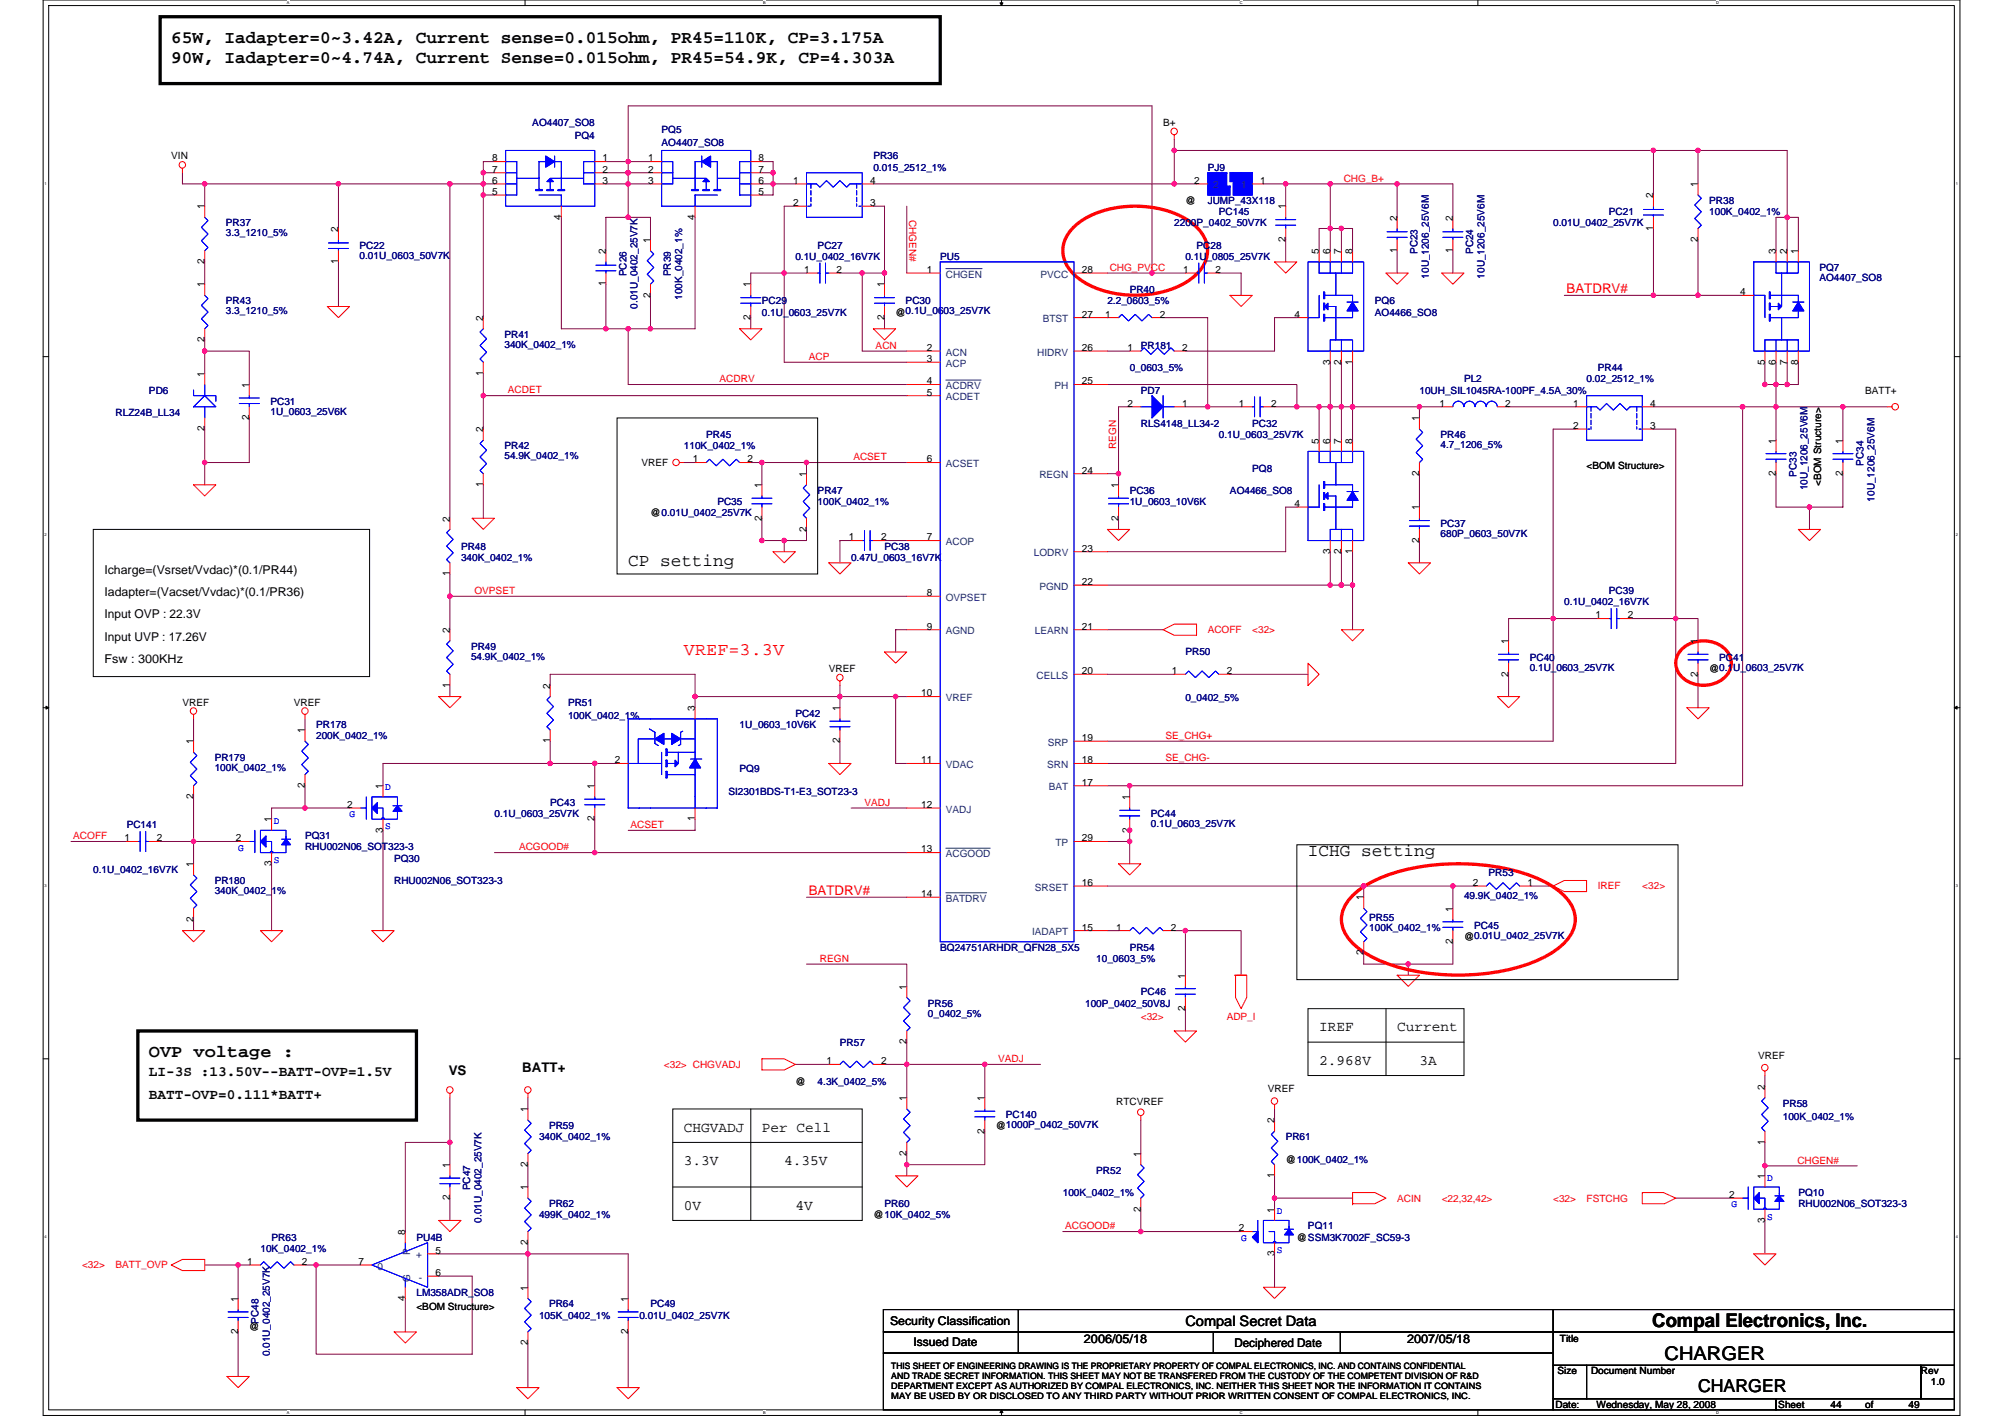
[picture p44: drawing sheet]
<svg xmlns="http://www.w3.org/2000/svg" width="297mm" height="210mm" viewBox="0 0 297 210" stroke-linecap="round" stroke-linejoin="round" font-family="sans-serif">
<defs><g id="words">
<g font-size="2.8">
<text x="244.8" y="196.6">Compal Electronics, Inc.</text>
<text x="246.6" y="201.4">CHARGER</text>
</g>
<g font-size="2.6">
<text x="25.4" y="6.3">65W, Iadapter=0~3.42A, Current sense=0.015ohm, PR45=110K, CP=3.175A</text>
<text x="25.4" y="9.3">90W, Iadapter=0~4.74A, Current Sense=0.015ohm, PR45=54.9K, CP=4.303A</text>
<text x="93.1" y="83.8">CP setting</text>
<text x="193.8" y="126.8">ICHG setting</text>
<text x="22.1" y="156.5">OVP voltage :</text>
<text x="251.6" y="206.2">CHARGER</text>
</g>
<text font-size="2.6" fill="#f00" x="101.3" y="97">VREF=3.3V</text>
<g font-size="2.1">
<text x="195.4" y="152.8">IREF</text>
<text x="207" y="152.8">Current</text>
<text x="22.1" y="159.4">LI-3S :13.50V--BATT-OVP=1.5V</text>
<text x="195.4" y="157.7">2.968V</text>
<text x="210.3" y="157.7">3A</text>
<text x="22.1" y="162.8">BATT-OVP=0.111*BATT+</text>
<text x="101.3" y="167.6">CHGVADJ</text>
<text x="112.9" y="167.6">Per Cell</text>
<text x="101.3" y="172.6">3.3V</text>
<text x="116.2" y="172.6">4.35V</text>
<text x="101.3" y="179.2">0V</text>
<text x="117.8" y="179.2">4V</text>
<text x="175.6" y="196.4">Compal Secret Data</text>
</g>
<g font-size="2" fill="#f00">
<text x="232.1" y="43.4">BATDRV#</text>
<text x="119.8" y="132.6">BATDRV#</text>
</g>
<g font-size="2">
<text x="66.5" y="159.2">VS</text>
<text x="77.4" y="158.9">BATT+</text>
</g>
<g font-size="1.8">
<text x="15.5" y="85">Icharge=(Vsrset/Vvdac)*(0.1/PR44)</text>
<text x="15.5" y="88.3">Iadapter=(Vacset/Vvdac)*(0.1/PR36)</text>
<text x="15.5" y="94.9">Input UVP : 17.26V</text>
<text x="15.5" y="91.6">Input OVP : 22.3V</text>
<text x="15.5" y="98.2">Fsw : 300KHz</text>
<text x="131.9" y="196.2">Security Classification</text>
<text x="135.3" y="199.4">Issued Date</text>
<text x="160.6" y="198.9">2006/05/18</text>
<text x="182.9" y="199.5">Deciphered Date</text>
<text x="208.5" y="198.9">2007/05/18</text>
</g>
<g font-size="1.5">
<text x="25.4" y="23.6">VIN</text>
<text x="72.9" y="23.9">8</text>
<text x="89.3" y="23.9">1</text>
<text x="96" y="23.9">1</text>
<text x="112.4" y="23.9">8</text>
<text x="172.3" y="18.7">B+</text>
<text x="72.9" y="27.2">6</text>
<text x="72.9" y="28.9">5</text>
<text x="72.9" y="25.6">7</text>
<text x="89.3" y="27.2">3</text>
<text x="89.3" y="25.6">2</text>
<text x="96" y="27.2">3</text>
<text x="96" y="25.6">2</text>
<text x="112.4" y="27.2">6</text>
<text x="112.4" y="28.9">5</text>
<text x="112.4" y="25.6">7</text>
<text x="117.5" y="27.2">1</text>
<text x="128.9" y="27.2">4</text>
<text x="176.9" y="27.2">2</text>
<text x="186.7" y="27.2">1</text>
<text x="244.9" y="29.4" transform="rotate(-90 244.9 29.4)">2</text>
<text x="251.5" y="27.7" transform="rotate(-90 251.5 27.7)">1</text>
<text x="30.3" y="31" transform="rotate(-90 30.3 31)">1</text>
<text x="50.1" y="34.3" transform="rotate(-90 50.1 34.3)">2</text>
<text x="83.1" y="32.5" transform="rotate(-90 83.1 32.5)">4</text>
<text x="96.3" y="36" transform="rotate(-90 96.3 36)">1</text>
<text x="103" y="32.5" transform="rotate(-90 103 32.5)">4</text>
<text x="117.5" y="30.5">2</text>
<text x="128.9" y="30.5">3</text>
<text x="175.6" y="30.2">@</text>
<text x="190.5" y="35.8" transform="rotate(-90 190.5 35.8)">2</text>
<text x="190.5" y="31" transform="rotate(-90 190.5 31)">1</text>
<text x="207" y="32.7" transform="rotate(-90 207 32.7)">2</text>
<text x="215.2" y="32.7" transform="rotate(-90 215.2 32.7)">2</text>
<text x="244.9" y="34.2" transform="rotate(-90 244.9 34.2)">1</text>
<text x="251.5" y="35.8" transform="rotate(-90 251.5 35.8)">2</text>
<text x="30.3" y="39.1" transform="rotate(-90 30.3 39.1)">2</text>
<text x="50.1" y="39.1" transform="rotate(-90 50.1 39.1)">1</text>
<text x="89.7" y="37.6" transform="rotate(-90 89.7 37.6)">2</text>
<text x="119.1" y="40.4">1</text>
<text x="123.9" y="40.4">2</text>
<text x="137.3" y="40.4">1</text>
<text x="160.3" y="40.4">28</text>
<text x="175.3" y="40.4">1</text>
<text x="180.1" y="40.4">2</text>
<text x="195.4" y="37.6" transform="rotate(-90 195.4 37.6)">5</text>
<text x="197.1" y="37.6" transform="rotate(-90 197.1 37.6)">6</text>
<text x="198.7" y="37.6" transform="rotate(-90 198.7 37.6)">7</text>
<text x="200.4" y="37.6" transform="rotate(-90 200.4 37.6)">8</text>
<text x="207" y="37.5" transform="rotate(-90 207 37.5)">1</text>
<text x="215.2" y="37.5" transform="rotate(-90 215.2 37.5)">1</text>
<text x="263.1" y="37.6" transform="rotate(-90 263.1 37.6)">3</text>
<text x="264.7" y="37.6" transform="rotate(-90 264.7 37.6)">2</text>
<text x="266.4" y="37.6" transform="rotate(-90 266.4 37.6)">1</text>
<text x="30.3" y="42.6" transform="rotate(-90 30.3 42.6)">1</text>
<text x="71.6" y="47.5" transform="rotate(-90 71.6 47.5)">2</text>
<text x="89.7" y="42.4" transform="rotate(-90 89.7 42.4)">1</text>
<text x="96.3" y="44.1" transform="rotate(-90 96.3 44.1)">2</text>
<text x="111.2" y="47.4" transform="rotate(-90 111.2 47.4)">2</text>
<text x="111.2" y="42.6" transform="rotate(-90 111.2 42.6)">1</text>
<text x="131" y="47.4" transform="rotate(-90 131 47.4)">2</text>
<text x="131" y="42.6" transform="rotate(-90 131 42.6)">1</text>
<text x="132.7" y="46.7">@0.1U_0603_25V7K</text>
<text x="160.3" y="47">27</text>
<text x="163.7" y="47">1</text>
<text x="171.8" y="47">2</text>
<text x="191.8" y="47">4</text>
<text x="257.8" y="43.7">4</text>
<text x="30.3" y="50.7" transform="rotate(-90 30.3 50.7)">2</text>
<text x="137.3" y="52">2</text>
<text x="137.3" y="53.6">3</text>
<text x="160.3" y="52">26</text>
<text x="167" y="52">1</text>
<text x="175.1" y="52">2</text>
<text x="197.1" y="54" transform="rotate(-90 197.1 54)">3</text>
<text x="198.7" y="54" transform="rotate(-90 198.7 54)">2</text>
<text x="200.4" y="54" transform="rotate(-90 200.4 54)">1</text>
<text x="261.4" y="54" transform="rotate(-90 261.4 54)">5</text>
<text x="263.1" y="54" transform="rotate(-90 263.1 54)">6</text>
<text x="264.7" y="54" transform="rotate(-90 264.7 54)">7</text>
<text x="266.4" y="54" transform="rotate(-90 266.4 54)">8</text>
<text x="30.3" y="55.8" transform="rotate(-90 30.3 55.8)">1</text>
<text x="36.9" y="57.4" transform="rotate(-90 36.9 57.4)">1</text>
<text x="71.6" y="55.6" transform="rotate(-90 71.6 55.6)">1</text>
<text x="137.3" y="58.6">5</text>
<text x="137.3" y="56.9">4</text>
<text x="160.3" y="56.9">25</text>
<text x="276.3" y="58.3">BATT+</text>
<text x="30.3" y="63.9" transform="rotate(-90 30.3 63.9)">2</text>
<text x="36.9" y="62.3" transform="rotate(-90 36.9 62.3)">2</text>
<text x="71.6" y="64.1" transform="rotate(-90 71.6 64.1)">2</text>
<text x="167" y="60.2">2</text>
<text x="175.1" y="60.2">1</text>
<text x="183.5" y="60.2">1</text>
<text x="188.3" y="60.2">2</text>
<text x="195.4" y="65.7" transform="rotate(-90 195.4 65.7)">5</text>
<text x="197.1" y="65.7" transform="rotate(-90 197.1 65.7)">6</text>
<text x="198.7" y="65.7" transform="rotate(-90 198.7 65.7)">7</text>
<text x="200.4" y="65.7" transform="rotate(-90 200.4 65.7)">8</text>
<text x="210.3" y="62.4" transform="rotate(-90 210.3 62.4)">1</text>
<text x="213.3" y="60.2">1</text>
<text x="223" y="60.2">2</text>
<text x="233.1" y="60.2">1</text>
<text x="233.1" y="63.5">2</text>
<text x="244.5" y="63.5">3</text>
<text x="244.5" y="60.2">4</text>
<text x="263.1" y="65.7" transform="rotate(-90 263.1 65.7)">1</text>
<text x="273" y="65.7" transform="rotate(-90 273 65.7)">1</text>
<text x="95.1" y="69">VREF</text>
<text x="102.6" y="68.5">1</text>
<text x="110.7" y="68.5">2</text>
<text x="119.5" y="70.7" transform="rotate(-90 119.5 70.7)">1</text>
<text x="137.3" y="68.5">6</text>
<text x="160.3" y="70.1">24</text>
<text x="210.3" y="70.5" transform="rotate(-90 210.3 70.5)">2</text>
<text x="235.1" y="69.5">&lt;BOM Structure&gt;</text>
<text x="263.1" y="70.5" transform="rotate(-90 263.1 70.5)">2</text>
<text x="269.8" y="72" transform="rotate(-90 269.8 72)">&lt;BOM Structure&gt;</text>
<text x="273" y="70.5" transform="rotate(-90 273 70.5)">2</text>
<text x="66.6" y="77.3" transform="rotate(-90 66.6 77.3)">2</text>
<text x="71.6" y="72.2" transform="rotate(-90 71.6 72.2)">1</text>
<text x="96.4" y="76.5">@0.01U_0402_25V7K</text>
<text x="112.9" y="77.1" transform="rotate(-90 112.9 77.1)">2</text>
<text x="112.9" y="72.3" transform="rotate(-90 112.9 72.3)">1</text>
<text x="165.7" y="77.1" transform="rotate(-90 165.7 77.1)">2</text>
<text x="165.7" y="72.3" transform="rotate(-90 165.7 72.3)">1</text>
<text x="191.8" y="75.1">4</text>
<text x="210.3" y="75.6" transform="rotate(-90 210.3 75.6)">1</text>
<text x="119.5" y="78.8" transform="rotate(-90 119.5 78.8)">2</text>
<text x="125.7" y="80.1">1</text>
<text x="130.6" y="80.1">2</text>
<text x="137.3" y="80.1">7</text>
<text x="160.3" y="81.7">23</text>
<text x="197.1" y="82.1" transform="rotate(-90 197.1 82.1)">3</text>
<text x="198.7" y="82.1" transform="rotate(-90 198.7 82.1)">2</text>
<text x="200.4" y="82.1" transform="rotate(-90 200.4 82.1)">1</text>
<text x="210.3" y="80.4" transform="rotate(-90 210.3 80.4)">2</text>
<text x="66.6" y="85.4" transform="rotate(-90 66.6 85.4)">1</text>
<text x="137.3" y="88.3">8</text>
<text x="160.3" y="86.7">22</text>
<text x="66.6" y="93.8" transform="rotate(-90 66.6 93.8)">2</text>
<text x="137.3" y="93.3">9</text>
<text x="160.3" y="93.3">21</text>
<text x="223.5" y="95.4" transform="rotate(-90 223.5 95.4)">1</text>
<text x="236.4" y="91.6">1</text>
<text x="241.2" y="91.6">2</text>
<text x="251.5" y="95.4" transform="rotate(-90 251.5 95.4)">1</text>
<text x="66.6" y="101.9" transform="rotate(-90 66.6 101.9)">1</text>
<text x="122.8" y="99.6">VREF</text>
<text x="160.3" y="99.9">20</text>
<text x="173.6" y="99.9">1</text>
<text x="181.7" y="99.9">2</text>
<text x="223.5" y="100.2" transform="rotate(-90 223.5 100.2)">2</text>
<text x="251.5" y="100.2" transform="rotate(-90 251.5 100.2)">2</text>
<text x="253.2" y="99.6">@0.1U_0603_25V7K</text>
<text x="27" y="104.5">VREF</text>
<text x="43.5" y="104.5">VREF</text>
<text x="81.5" y="102" transform="rotate(-90 81.5 102)">2</text>
<text x="103" y="105.3" transform="rotate(-90 103 105.3)">3</text>
<text x="124.4" y="105.3" transform="rotate(-90 124.4 105.3)">1</text>
<text x="136.5" y="103.2">10</text>
<text x="28.7" y="110.3" transform="rotate(-90 28.7 110.3)">1</text>
<text x="45.2" y="108.6" transform="rotate(-90 45.2 108.6)">1</text>
<text x="81.5" y="110.1" transform="rotate(-90 81.5 110.1)">1</text>
<text x="91.1" y="113.1">2</text>
<text x="124.4" y="110.1" transform="rotate(-90 124.4 110.1)">2</text>
<text x="136.5" y="113.1">11</text>
<text x="160.3" y="113.1">18</text>
<text x="160.3" y="109.8">19</text>
<text x="28.7" y="118.4" transform="rotate(-90 28.7 118.4)">2</text>
<text x="45.2" y="116.7" transform="rotate(-90 45.2 116.7)">2</text>
<text x="51.5" y="119.7">2</text>
<text x="56.7" y="116.9" transform="rotate(-90 56.7 116.9)">1</text>
<text x="88.1" y="116.9" transform="rotate(-90 88.1 116.9)">1</text>
<text x="136.5" y="119.7">12</text>
<text x="160.3" y="116.4">17</text>
<text x="167.3" y="118.5" transform="rotate(-90 167.3 118.5)">1</text>
<text x="18.4" y="124.6">1</text>
<text x="23.2" y="124.6">2</text>
<text x="34.9" y="124.6">2</text>
<text x="40.2" y="121.8" transform="rotate(-90 40.2 121.8)">1</text>
<text x="56.7" y="123.3" transform="rotate(-90 56.7 123.3)">3</text>
<text x="88.1" y="121.7" transform="rotate(-90 88.1 121.7)">2</text>
<text x="103" y="121.7" transform="rotate(-90 103 121.7)">1</text>
<text x="160.3" y="124.6">29</text>
<text x="167.3" y="123.3" transform="rotate(-90 167.3 123.3)">2</text>
<text x="28.7" y="128.4" transform="rotate(-90 28.7 128.4)">1</text>
<text x="40.2" y="128.3" transform="rotate(-90 40.2 128.3)">3</text>
<text x="136.5" y="126.3">13</text>
<text x="160.3" y="131.2">16</text>
<text x="218.2" y="131.2">2</text>
<text x="226.3" y="131.2">1</text>
<text x="28.7" y="136.5" transform="rotate(-90 28.7 136.5)">2</text>
<text x="136.5" y="132.9">14</text>
<text x="160.3" y="137.8">15</text>
<text x="165.4" y="137.8">1</text>
<text x="173.5" y="137.8">2</text>
<text x="202" y="133.4" transform="rotate(-90 202 133.4)">1</text>
<text x="215.2" y="135" transform="rotate(-90 215.2 135)">1</text>
<text x="202" y="141.5" transform="rotate(-90 202 141.5)">2</text>
<text x="215.2" y="139.8" transform="rotate(-90 215.2 139.8)">2</text>
<text x="216.9" y="139.2">@0.01U_0402_25V7K</text>
<text x="134.3" y="146.6" transform="rotate(-90 134.3 146.6)">1</text>
<text x="175.6" y="149.8" transform="rotate(-90 175.6 149.8)">2</text>
<text x="175.6" y="144.9" transform="rotate(-90 175.6 144.9)">1</text>
<text x="134.3" y="154.7" transform="rotate(-90 134.3 154.7)">2</text>
<text x="117.8" y="160.7">@</text>
<text x="122.4" y="157.6">1</text>
<text x="130.6" y="157.6">2</text>
<text x="187.8" y="161.8">VREF</text>
<text x="260.5" y="156.9">VREF</text>
<text x="261.4" y="161.5" transform="rotate(-90 261.4 161.5)">2</text>
<text x="78.2" y="164.8" transform="rotate(-90 78.2 164.8)">1</text>
<text x="134.3" y="163.1" transform="rotate(-90 134.3 163.1)">1</text>
<text x="145.9" y="167.9" transform="rotate(-90 145.9 167.9)">2</text>
<text x="145.9" y="163.1" transform="rotate(-90 145.9 163.1)">1</text>
<text x="147.5" y="167.3">@1000P_0402_50V7K</text>
<text x="165.4" y="163.6">RTCVREF</text>
<text x="188.8" y="166.4" transform="rotate(-90 188.8 166.4)">2</text>
<text x="66.6" y="173" transform="rotate(-90 66.6 173)">1</text>
<text x="78.2" y="172.9" transform="rotate(-90 78.2 172.9)">2</text>
<text x="134.3" y="171.2" transform="rotate(-90 134.3 171.2)">2</text>
<text x="169" y="171.4" transform="rotate(-90 169 171.4)">1</text>
<text x="190.5" y="172.2">@100K_0402_1%</text>
<text x="261.4" y="169.6" transform="rotate(-90 261.4 169.6)">1</text>
<text x="66.6" y="177.8" transform="rotate(-90 66.6 177.8)">2</text>
<text x="78.2" y="176.3" transform="rotate(-90 78.2 176.3)">1</text>
<text x="169" y="179.5" transform="rotate(-90 169 179.5)">2</text>
<text x="188.8" y="179.6" transform="rotate(-90 188.8 179.6)">1</text>
<text x="188.8" y="174.5" transform="rotate(-90 188.8 174.5)">1</text>
<text x="256.2" y="177.5">2</text>
<text x="261.4" y="174.7" transform="rotate(-90 261.4 174.7)">1</text>
<text x="60" y="182.9" transform="rotate(-90 60 182.9)">8</text>
<text x="64.5" y="185.7">5</text>
<text x="78.2" y="184.4" transform="rotate(-90 78.2 184.4)">2</text>
<text x="129.4" y="180.5">@10K_0402_5%</text>
<text x="183.5" y="182.4">2</text>
<text x="192.1" y="183.8">@SSM3K7002F_SC59-3</text>
<text x="261.4" y="181.1" transform="rotate(-90 261.4 181.1)">3</text>
<text x="36.6" y="187.4">1</text>
<text x="44.7" y="187.4">2</text>
<text x="53.1" y="187.4">7</text>
<text x="64.5" y="189">6</text>
<text x="78.2" y="191.2" transform="rotate(-90 78.2 191.2)">1</text>
<text x="188.8" y="186.1" transform="rotate(-90 188.8 186.1)">3</text>
<text x="35.3" y="197.6" transform="rotate(-90 35.3 197.6)">2</text>
<text x="35.3" y="192.8" transform="rotate(-90 35.3 192.8)">1</text>
<text x="36.9" y="197">@</text>
<text x="60" y="192.7" transform="rotate(-90 60 192.7)">4</text>
<text x="61.7" y="194">&lt;BOM Structure&gt;</text>
<text x="93" y="197.6" transform="rotate(-90 93 197.6)">2</text>
<text x="93" y="192.8" transform="rotate(-90 93 192.8)">1</text>
<text x="78.2" y="199.3" transform="rotate(-90 78.2 199.3)">2</text>
<text x="230.8" y="203.6">Size</text>
<text x="231.1" y="198.8">Title</text>
<text x="235.7" y="203.6">Document Number</text>
<text x="284.6" y="203.6">Rev</text>
<text x="230.4" y="208.5">Date:</text>
<text x="236.5" y="208.5">Wednesday, May 28, 2008</text>
<text x="263.5" y="208.5">Sheet</text>
<text x="271.2" y="208.5">44</text>
<text x="276.3" y="208.5">of</text>
<text x="282.8" y="208.5">49</text>
<text x="286.1" y="205.2">1.0</text>
</g>
<g font-size="1.5" fill="#000080">
<text x="78.9" y="18.7">AO4407_SO8</text>
<text x="85.2" y="20.7">PQ4</text>
<text x="98" y="19.7">PQ5</text>
<text x="98" y="21.6">AO4407_SO8</text>
<text x="129.4" y="23.6">PR36</text>
<text x="129.4" y="25.3">0.015_2512_1%</text>
<text x="178.9" y="25.3">PJ9</text>
<text x="33.5" y="33.5">PR37</text>
<text x="33.5" y="35">3.3_1210_5%</text>
<text x="174" y="33.5">2200P_0402_50V7K</text>
<text x="178.9" y="30.2">JUMP_43X118</text>
<text x="180.6" y="31.9">PC145</text>
<text x="230.1" y="33.5">0.01U_0402_25V7K</text>
<text x="238.4" y="31.9">PC21</text>
<text x="253.2" y="30.2">PR38</text>
<text x="253.2" y="31.9">100K_0402_1%</text>
<text x="53.3" y="36.8">PC22</text>
<text x="53.3" y="38.3">0.01U_0603_50V7K</text>
<text x="92.8" y="40.9" transform="rotate(-90 92.8 40.9)">PC26</text>
<text x="99.4" y="40.9" transform="rotate(-90 99.4 40.9)">PR39</text>
<text x="117.8" y="38.5">0.1U_0402_16V7K</text>
<text x="121.1" y="36.8">PC27</text>
<text x="139.3" y="38.5">PU5</text>
<text x="175.6" y="38.5">0.1U_0805_25V7K</text>
<text x="177.3" y="36.8">PC28</text>
<text x="210" y="37.6" transform="rotate(-90 210 37.6)">PC23</text>
<text x="211.7" y="41.3" transform="rotate(-90 211.7 41.3)">10U_1206_25V6M</text>
<text x="218.3" y="37.6" transform="rotate(-90 218.3 37.6)">PC24</text>
<text x="219.9" y="41.3" transform="rotate(-90 219.9 41.3)">10U_1206_25V6M</text>
<text x="269.6" y="40.1">PQ7</text>
<text x="269.6" y="41.6">AO4407_SO8</text>
<text x="33.5" y="45.1">PR43</text>
<text x="33.5" y="46.6">3.3_1210_5%</text>
<text x="94.4" y="45.7" transform="rotate(-90 94.4 45.7)">0.01U_0402_25V7K</text>
<text x="101" y="44.4" transform="rotate(-90 101 44.4)">100K_0402_1%</text>
<text x="112.9" y="45.1">PC29</text>
<text x="112.9" y="46.7">0.1U_0603_25V7K</text>
<text x="134.2" y="45.1">PC30</text>
<text x="164.1" y="45.1">2.2_0603_5%</text>
<text x="167.4" y="43.4">PR40</text>
<text x="203.7" y="45.1">PQ6</text>
<text x="203.7" y="46.7">AO4466_SO8</text>
<text x="74.7" y="50">PR41</text>
<text x="74.7" y="51.5">340K_0402_1%</text>
<text x="169" y="51.7">PR181</text>
<text x="22.1" y="58.3">PD6</text>
<text x="40.1" y="59.9">PC31</text>
<text x="167.4" y="55">0_0603_5%</text>
<text x="169" y="58.3">PD7</text>
<text x="210.3" y="58.3">10UH_SIL1045RA-100PF_4.5A_30%</text>
<text x="216.9" y="56.6">PL2</text>
<text x="235.1" y="56.6">0.02_2512_1%</text>
<text x="236.7" y="55">PR44</text>
<text x="17.1" y="61.6">RLZ24B_LL34</text>
<text x="40.1" y="61.4">1U_0603_25V6K</text>
<text x="104.6" y="64.9">PR45</text>
<text x="169" y="63.2">RLS4148_LL34-2</text>
<text x="180.6" y="64.9">0.1U_0603_25V7K</text>
<text x="185.5" y="63.2">PC32</text>
<text x="213.4" y="64.9">PR46</text>
<text x="74.7" y="66.5">PR42</text>
<text x="74.7" y="68">54.9K_0402_1%</text>
<text x="101.3" y="66.5">110K_0402_1%</text>
<text x="185.5" y="69.8">PQ8</text>
<text x="213.4" y="66.4">4.7_1206_5%</text>
<text x="266.1" y="70.7" transform="rotate(-90 266.1 70.7)">PC33</text>
<text x="276.1" y="69" transform="rotate(-90 276.1 69)">PC34</text>
<text x="106.3" y="74.8">PC35</text>
<text x="121.1" y="73.2">PR47</text>
<text x="121.1" y="74.8">100K_0402_1%</text>
<text x="167.4" y="73.2">PC36</text>
<text x="167.4" y="74.8">1U_0603_10V6K</text>
<text x="182.2" y="73.2">AO4466_SO8</text>
<text x="267.8" y="72.6" transform="rotate(-90 267.8 72.6)">10U_1206_25V6M</text>
<text x="277.7" y="74.3" transform="rotate(-90 277.7 74.3)">10U_1206_25V6M</text>
<text x="68.3" y="81.4">PR48</text>
<text x="68.3" y="83.1">340K_0402_1%</text>
<text x="126.1" y="83.1">0.47U_0603_16V7K</text>
<text x="131" y="81.4">PC38</text>
<text x="213.4" y="78.1">PC37</text>
<text x="213.4" y="79.6">680P_0603_50V7K</text>
<text x="231.8" y="89.7">0.1U_0402_16V7K</text>
<text x="238.4" y="88">PC39</text>
<text x="69.8" y="96.3">PR49</text>
<text x="69.8" y="97.7">54.9K_0402_1%</text>
<text x="175.6" y="97.1">PR50</text>
<text x="226.6" y="97.9">PC40</text>
<text x="226.6" y="99.4">0.1U_0603_25V7K</text>
<text x="254.7" y="97.9">PC41</text>
<text x="46.8" y="107.8">PR178</text>
<text x="84.2" y="104.5">PR51</text>
<text x="84.2" y="106.5">100K_0402_1%</text>
<text x="109.6" y="107.8">1U_0603_10V6K</text>
<text x="117.8" y="106.2">PC42</text>
<text x="175.6" y="103.9">0_0402_5%</text>
<text x="31.8" y="112.8">PR179</text>
<text x="46.8" y="109.5">200K_0402_1%</text>
<text x="31.8" y="114.3">100K_0402_1%</text>
<text x="81.5" y="119.4">PC43</text>
<text x="107.9" y="117.7">SI2301BDS-T1-E3_SOT23-3</text>
<text x="109.6" y="114.4">PQ9</text>
<text x="18.8" y="122.7">PC141</text>
<text x="45.2" y="124.3">PQ31</text>
<text x="45.2" y="126">RHU002N06_SOT323-3</text>
<text x="73.3" y="121">0.1U_0603_25V7K</text>
<text x="170.5" y="121">PC44</text>
<text x="170.5" y="122.5">0.1U_0603_25V7K</text>
<text x="13.8" y="129.3">0.1U_0402_16V7K</text>
<text x="31.8" y="130.9">PR180</text>
<text x="58.4" y="127.6">PQ30</text>
<text x="58.4" y="130.9">RHU002N06_SOT323-3</text>
<text x="220.5" y="129.8">PR53</text>
<text x="31.8" y="132.4">340K_0402_1%</text>
<text x="202.9" y="136.4">PR55</text>
<text x="202.9" y="137.9">100K_0402_1%</text>
<text x="216.9" y="133.2">49.9K_0402_1%</text>
<text x="218.4" y="137.5">PC45</text>
<text x="139.3" y="140.8">BQ24751ARHDR_QFN28_5X5</text>
<text x="162.4" y="142.5">10_0603_5%</text>
<text x="167.4" y="140.8">PR54</text>
<text x="137.5" y="149.1">PR56</text>
<text x="160.8" y="149.1">100P_0402_50V8J</text>
<text x="169" y="147.4">PC46</text>
<text x="124.4" y="154.9">PR57</text>
<text x="137.5" y="150.6">0_0402_5%</text>
<text x="121.1" y="160.7">4.3K_0402_5%</text>
<text x="81.3" y="167.3">PR59</text>
<text x="149" y="165.6">PC140</text>
<text x="264.1" y="164">PR58</text>
<text x="264.1" y="165.9">100K_0402_1%</text>
<text x="79.9" y="168.9">340K_0402_1%</text>
<text x="162.4" y="173.9">PR52</text>
<text x="190.5" y="168.9">PR61</text>
<text x="69.7" y="176.3" transform="rotate(-90 69.7 176.3)">PC47</text>
<text x="81.3" y="178.8">PR62</text>
<text x="131" y="178.8">PR60</text>
<text x="157.5" y="177.2">100K_0402_1%</text>
<text x="266.4" y="177.2">PQ10</text>
<text x="266.4" y="178.8">RHU002N06_SOT323-3</text>
<text x="38.6" y="185.4">10K_0402_1%</text>
<text x="40.2" y="183.8">PR63</text>
<text x="61.7" y="183.8">PU4B</text>
<text x="71.3" y="181.1" transform="rotate(-90 71.3 181.1)">0.01U_0402_25V7K</text>
<text x="79.9" y="180.5">499K_0402_1%</text>
<text x="193.8" y="182.1">PQ11</text>
<text x="38.3" y="196.1" transform="rotate(-90 38.3 196.1)">PC48</text>
<text x="61.7" y="192">LM358ADR_SO8</text>
<text x="79.9" y="195.3">105K_0402_1%</text>
<text x="81.3" y="193.7">PR64</text>
<text x="94.7" y="195.3">0.01U_0402_25V7K</text>
<text x="96.4" y="193.7">PC49</text>
<text x="40" y="200.9" transform="rotate(-90 40 200.9)">0.01U_0402_25V7K</text>
</g>
<g font-size="1.5" fill="#004080">
<text x="179.7" y="27.9">2</text>
<text x="183.9" y="27.9">1</text>
<text x="140.1" y="41.1">CHGEN</text>
<text x="154.1" y="41.1">PVCC</text>
<text x="154.5" y="47.7">BTST</text>
<text x="140.1" y="52.7">ACN</text>
<text x="153.6" y="52.7">HIDRV</text>
<text x="140.1" y="54.3">ACP</text>
<text x="140.1" y="59.3">ACDET</text>
<text x="140.1" y="57.6">ACDRV</text>
<text x="156.2" y="57.6">PH</text>
<text x="140.1" y="69.2">ACSET</text>
<text x="154" y="70.8">REGN</text>
<text x="140.1" y="80.8">ACOP</text>
<text x="153.2" y="82.4">LODRV</text>
<text x="140.1" y="89">OVPSET</text>
<text x="154" y="87.4">PGND</text>
<text x="140.1" y="94">AGND</text>
<text x="153.3" y="94">LEARN</text>
<text x="153.6" y="100.6">CELLS</text>
<text x="140.1" y="103.9">VREF</text>
<text x="140.1" y="113.8">VDAC</text>
<text x="155.1" y="113.8">SRN</text>
<text x="155.2" y="110.5">SRP</text>
<text x="155.4" y="117.1">BAT</text>
<text x="140.1" y="120.4">VADJ</text>
<text x="156.4" y="125.3">TP</text>
<text x="140.1" y="127">ACGOOD</text>
<text x="153.3" y="131.9">SRSET</text>
<text x="140.1" y="133.6">BATDRV</text>
<text x="152.9" y="138.5">IADAPT</text>
<text x="60.7" y="185.9" transform="rotate(-90 60.7 185.9)">P</text>
<text x="55.9" y="188.1">0</text>
<text x="60.7" y="189.9" transform="rotate(-90 60.7 189.9)">G</text>
<text x="61.7" y="186.4">+</text>
<text x="62" y="189.7">-</text>
</g>
<g font-size="1.5" fill="#f00">
<text x="199.1" y="26.9">CHG_B+</text>
<text x="134.7" y="32.5" transform="rotate(90 134.7 32.5)">CHGEN#</text>
<text x="164.4" y="40.1">CHG_PVCC</text>
<text x="119.8" y="53.3">ACP</text>
<text x="129.7" y="51.7">ACN</text>
<text x="75.2" y="58.3">ACDET</text>
<text x="106.6" y="56.6">ACDRV</text>
<text x="126.4" y="68.2">ACSET</text>
<text x="165.4" y="66.5" transform="rotate(-90 165.4 66.5)">REGN</text>
<text x="70.3" y="88">OVPSET</text>
<text x="178.9" y="93.8">ACOFF</text>
<text x="185.5" y="93.8">&lt;32&gt;</text>
<text x="172.7" y="109.5">SE_CHG+</text>
<text x="172.7" y="112.8">SE_CHG-</text>
<text x="128.1" y="119.4">VADJ</text>
<text x="10.9" y="124.3">ACOFF</text>
<text x="76.9" y="126">ACGOOD#</text>
<text x="93.4" y="122.7">ACSET</text>
<text x="236.7" y="131.8">IREF</text>
<text x="243.3" y="131.8">&lt;32&gt;</text>
<text x="121.5" y="142.5">REGN</text>
<text x="169" y="151.1">&lt;32&gt;</text>
<text x="181.7" y="151.1">ADP_I</text>
<text x="98.4" y="158.2">&lt;32&gt; CHGVADJ</text>
<text x="147.9" y="157.3">VADJ</text>
<text x="266.3" y="172.4">CHGEN#</text>
<text x="207" y="178">ACIN</text>
<text x="213.6" y="178">&lt;22,32,42&gt;</text>
<text x="230.1" y="178">&lt;32&gt;</text>
<text x="235.1" y="178">FSTCHG</text>
<text x="157.8" y="182.1">ACGOOD#</text>
<text x="12.2" y="187.9">&lt;32&gt;</text>
<text x="17.1" y="187.9">BATT_OVP</text>
</g>
<g font-size="1.5" fill="#00f">
<text x="57.1" y="117.1">D</text>
<text x="40.6" y="122">D</text>
<text x="51.8" y="121.1">G</text>
<text x="57.1" y="122.9">S</text>
<text x="35.3" y="126">G</text>
<text x="40.6" y="127.8">S</text>
<text x="189.2" y="179.8">D</text>
<text x="256.5" y="178.8">G</text>
<text x="261.8" y="174.9">D</text>
<text x="183.9" y="183.8">G</text>
<text x="189.2" y="185.6">S</text>
<text x="261.8" y="180.7">S</text>
</g>
<g font-size="1.3">
<text x="132" y="202.8">THIS SHEET OF ENGINEERING DRAWING IS THE PROPRIETARY PROPERTY OF COMPAL ELECTRONICS, INC. AND CONTAINS CONFIDENTIAL</text>
<text x="132" y="204.3">AND TRADE SECRET INFORMATION. THIS SHEET MAY NOT BE TRANSFERED FROM THE CUSTODY OF THE COMPETENT DIVISION OF R&amp;D</text>
<text x="132" y="205.8">DEPARTMENT EXCEPT AS AUTHORIZED BY COMPAL ELECTRONICS, INC. NEITHER THIS SHEET NOR THE INFORMATION IT CONTAINS</text>
<text x="132" y="207.3">MAY BE USED BY OR DISCLOSED TO ANY THIRD PARTY WITHOUT PRIOR WRITTEN CONSENT OF COMPAL ELECTRONICS, INC.</text>
</g>
<g font-size=".6">
<text x="42.5" y=".6">A</text>
<text x="113.1" y=".6">B</text>
<text x="183.7" y=".6">C</text>
<text x="254.2" y=".6">D</text>
<text x="6.6" y="27.3">1</text>
<text x="289.7" y="27.3">1</text>
<text x="6.6" y="79.4">2</text>
<text x="289.7" y="79.4">2</text>
<text x="6.6" y="131.4">3</text>
<text x="289.7" y="131.4">3</text>
<text x="6.6" y="183.4">4</text>
<text x="289.7" y="183.4">4</text>
<text x="42.5" y="209.5">A</text>
<text x="113.1" y="209.5">B</text>
<text x="183.7" y="209.5">C</text>
<text x="254.2" y="209.5">D</text>
</g>
</g></defs>
<path d="M6.4 0h284v209.7h-284zM7.2 .8h282.3v208.1h-282.3z" fill="none" stroke="#000" stroke-width=".15"/>
<g fill="#fff">
<path d="M42.5 .1h.4v.7h-.4z"/>
<path d="M42.5 209h.4v.6h-.4z"/>
</g>
<path d="M77.8 0v.8M77.8 208.9v.8" fill="none" stroke="#000" stroke-width=".15"/>
<g fill="#fff">
<path d="M113.1 .1h.3v.7h-.3z"/>
<path d="M113.1 209h.3v.6h-.3z"/>
</g>
<path d="M148.4 0v.8M148.4 208.9v.8" fill="none" stroke="#000" stroke-width=".15"/>
<path d="M148.1 .4h.5l-.2 .4zM148.4 208.9l.2 .4h-.5z" fill="#000" stroke="#000" stroke-width=".15"/>
<g fill="#fff">
<path d="M183.7 .1h.4v.7h-.4z"/>
<path d="M183.7 209h.4v.6h-.4z"/>
</g>
<path d="M218.9 0v.8M218.9 208.9v.8" fill="none" stroke="#000" stroke-width=".15"/>
<g fill="#fff">
<path d="M254.2 .1h.4v.7h-.4z"/>
<path d="M254.2 209h.4v.6h-.4z"/>
<path d="M6.6 26.8h.3v.7h-.3z"/>
<path d="M289.7 26.8h.3v.7h-.3z"/>
<path d="M6.6 78.8h.3v.7h-.3z"/>
<path d="M289.7 78.8h.3v.7h-.3z"/>
</g>
<path d="M6.4 52.8h.8M289.5 52.8h.9" fill="none" stroke="#000" stroke-width=".15"/>
<g fill="#fff">
<path d="M6.6 130.8h.3v.7h-.3z"/>
<path d="M289.7 130.8h.3v.7h-.3z"/>
</g>
<path d="M6.4 104.8h.8M289.5 104.8h.9" fill="none" stroke="#000" stroke-width=".15"/>
<path d="M6.8 104.6l.4 .2-.4 .3zM289.5 104.8l.4-.2v.5z" fill="#000" stroke="#000" stroke-width=".15"/>
<g fill="#fff">
<path d="M6.6 182.8h.3v.7h-.3z"/>
<path d="M289.7 182.8h.3v.7h-.3z"/>
</g>
<g fill="none" stroke="#000" stroke-width=".15">
<path d="M13.8 78.4h41v21.8h-41zM91.4 61.9h29.7v23.1h-29.7zM192.1 125.1h56.5v20h-56.5zM6.4 156.8h.8M193.8 149.4h23.1v9.9h-23.1zM193.8 154.4h23.1M205.3 149.4v9.9M289.5 156.8h.9M99.7 164.3h28v16.5h-28zM99.7 169.2h28M99.7 175.8h28M111.2 164.3v16.5"/>
<path d="M130.9 194h99.2v3.3h-99.2zM130.9 197.3h99.2v3.1h-99.2zM150.9 194v6.4M179.7 197.3v3.1M198.6 197.3v3.1M230.1 194h59.4v3.3h-59.4zM230.1 197.3h59.4v4.9h-59.4zM130.9 200.4h99.2v8.5h-99.2zM230.1 202.2h5v5h-5zM230.1 207.2h33v1.7h-33zM235.1 202.2h49.5v5h-49.5zM263.1 207.2h26.4v1.7h-26.4z"/>
<path d="M284.6 202.2h4.9v5h-4.9z"/>
</g>
<g fill="none" stroke="#800040" stroke-width=".15">
<path d="M27 25.6v1.6h3.3v3.3M30.3 27.2h43M30.3 38.8v3.3M50.1 27.2v6.6M50.1 38.8v6.6M66.7 27.2v49.6M71.6 25.6h1.7M71.6 28.9h1.7M73.3 23.9h-1.7v23.2M83.2 32.2v16.5h19.8v-16.5M89.8 25.6h3.3v1.6h3.3M89.8 27.2h3.3v5"/>
<path d="M89.8 23.9h6.6M96.4 25.6h-3.3v-9.9h77.6v24.7M96.4 35.5v-3.3h-6.6v4.9M112.9 23.9h1.6v5h-1.6M112.9 25.6h1.6M112.9 27.2h4.9M117.8 30.5h-1.6v23.2h18.1M129.4 30.5h1.6v11.6M129.4 27.2h47.9M134.3 30.5v9.9M174 22.3h90.8v14.8M174 20.6v6.6"/>
<path d="M187.2 27.2h28v5M190.5 27.2v3.3M190.5 35.5v3.3M195.4 37.1v-3.3h5v3.3M197.1 27.2v9.9M198.7 33.8v3.3M207 27.2v5M207 37.1v3.3M215.2 37.1v3.3M245 22.3v6.6M245 33.8v10M251.6 22.3v4.9"/>
<path d="M251.6 35.5v8.3M263.1 37.1v-4.9h3.3v4.9M30.3 52h6.6v5M30.3 50.4v4.9M71.6 55.3v8.3M71.6 58.6h62.7M89.8 42.1v6.6M93.1 48.7v8.3h41.2M96.4 43.8v4.9M111.2 47.1v1.6M119.5 40.4h-8.3v1.7M124.4 40.4h6.6"/>
<path d="M127.7 40.4v11.6h6.6M131 47.1v1.6M164.1 57h28v3.3M164.1 52h3.3M164.1 40.4h11.5M172.3 47.1h6.6v13.2M180.6 40.4h3.3v3.4M192.1 47.1h-3.3v4.9h-13.2M197.1 53.7v11.5M198.7 53.7v11.5M200.4 53.7v11.5M231.8 43.8h26.4"/>
<path d="M261.5 53.7v3.3h4.9v-3.3M263.1 53.7v11.5M264.8 53.7v3.3M30.3 63.6v4.9M36.9 61.9v6.6h-6.6v3.3M71.6 71.8v5M101.3 68.5h1.7M111.2 68.5h23.1M112.9 76.8v3.3h6.6v-1.7M112.9 68.5v3.3M119.5 68.5v1.7M164.1 70.2h1.6"/>
<path d="M165.7 76.8v1.6M167.4 60.3h-1.7v11.5M175.6 60.3h8.3M188.8 60.3h24.8M192.1 75.1h-1.6v6.6h-26.4M195.4 60.3v4.9M210.3 60.3v1.6M210.3 70.2v4.9M223.5 60.3h9.9M233.4 63.6h-3.3v46.2h-66M245 60.3h34.6M245 63.6h3.3v49.5h-84.2"/>
<path d="M258.2 60.3v56.1h-94.1M263.1 70.2v4.9h9.9v-4.9M268.1 75.1v3.3M273 60.3v4.9M66.7 85v8.3M66.7 88.3h67.6M116.2 80.1v1.6M126.1 80.1h-1.7v3.3M131 80.1h3.3M134.3 93.3h-1.6v3.3M164.1 93.3h8.2M164.1 86.7h36.3"/>
<path d="M164.1 99.9h9.9M182.2 99.9h11.6M197.1 81.7v5M198.7 81.7v5M200.4 81.7v11.6M210.3 80.1v3.3M223.5 99.9v3.3M236.7 91.6h-13.2v3.3M241.7 91.6h9.9v3.3M251.6 99.9v4.9M28.7 118v6.7h6.6M28.7 106.5v3.3"/>
<path d="M45.2 106.5v1.6M45.2 116.4v3.3M51.8 119.7h-11.6v1.6M66.7 101.5v1.7M81.5 101.5v-1.6h21.5v4.9M81.5 109.8v3.3M88.1 113.1v3.3M91.4 113.1h-34.7v3.3M103 103.2h31.3M124.4 101.5v3.3M124.4 109.8v3.3M126.1 119.7h8.2"/>
<path d="M132.7 103.2v9.9h1.6M167.4 116.4v1.6M10.5 124.7h8.3M23.7 124.7h5v3.3M28.7 136.2v1.7M40.2 128v9.9M56.7 123v14.9M73.3 126.3h61M88.1 121.3v5M103 121.3v1.7h-9.9M119.5 132.9h14.8M164.1 124.7h3.3"/>
<path d="M164.1 131.3h54.4M164.1 137.9h1.6M167.4 123v5M174 137.9h1.6M175.6 137.9h8.3v6.6M175.6 137.9v6.6M202 131.3v1.6M215.2 131.3v3.3M215.2 139.5v3.3h-13.2v-1.6M226.8 131.3h3.3M117.8 157.7h5M119.5 142.8h14.8v3.3"/>
<path d="M131 157.7h14.9v4.9M134.3 154.4v8.2M145.9 157.7h8.3M175.6 149.4v3.3M208.6 142.8v1.7M261.5 159.3v1.7M66.7 169.2h-6.7v13.2M66.7 162.6v9.9M66.7 177.5v3.3M78.2 162.6v1.7M78.2 172.5v3.3M134.3 172.5v1.7"/>
<path d="M145.9 167.6v4.9h-11.6v-1.6M169 179.1v3.3h-11.5M169 165.9v5M188.8 164.3v1.6M188.8 174.2v4.9M188.8 177.5h11.6M248.3 177.5h8.2M261.5 169.2v5M261.5 172.7h13.7M30.3 187.4h6.6M35.3 187.4v4.9M35.3 197.3v6.6"/>
<path d="M45.2 187.4h8.2M46.8 187.4v13.2h23.2v-11.6h-5M60 192.3v5M65 185.7h28.1v6.6M78.2 184.1v6.6M78.2 198.9v6.6M93.1 197.3v8.2M169 182.4h14.9M188.8 185.7v5M261.5 180.8v4.9"/>
</g>
<g fill="#f0f" stroke="#f0f" stroke-width=".15">
<circle cx="78.2" cy="185.7" r=".33"/>
<circle cx="46.8" cy="187.4" r=".33"/>
<circle cx="66.6" cy="169.2" r=".33"/>
<circle cx="35.3" cy="187.4" r=".33"/>
<circle cx="116.2" cy="80.1" r=".33"/>
<circle cx="116.2" cy="40.4" r=".33"/>
<circle cx="165.7" cy="70.2" r=".33"/>
<circle cx="71.6" cy="27.2" r=".33"/>
<circle cx="174" cy="27.2" r=".33"/>
<circle cx="244.9" cy="22.3" r=".33"/>
<circle cx="174" cy="22.3" r=".33"/>
<circle cx="207" cy="27.2" r=".33"/>
<circle cx="197.1" cy="27.2" r=".33"/>
<circle cx="261.5" cy="172.7" r=".33"/>
<circle cx="198.7" cy="60.3" r=".33"/>
<circle cx="210.3" cy="60.3" r=".33"/>
<circle cx="188.8" cy="177.5" r=".33"/>
<circle cx="169" cy="182.4" r=".33"/>
<circle cx="167.3" cy="124.6" r=".33"/>
<circle cx="88.1" cy="113.1" r=".33"/>
<circle cx="96.4" cy="48.7" r=".33"/>
<circle cx="114.5" cy="25.6" r=".33"/>
<circle cx="197.1" cy="33.8" r=".33"/>
<circle cx="197.1" cy="60.3" r=".33"/>
<circle cx="200.4" cy="60.3" r=".33"/>
<circle cx="198.7" cy="86.7" r=".33"/>
<circle cx="264.8" cy="32.2" r=".33"/>
<circle cx="215.2" cy="131.2" r=".33"/>
<circle cx="195.4" cy="60.3" r=".33"/>
<circle cx="200.4" cy="86.7" r=".33"/>
<circle cx="178.9" cy="60.3" r=".33"/>
<circle cx="208.6" cy="142.8" r=".33"/>
<circle cx="202" cy="131.2" r=".33"/>
<circle cx="50.1" cy="27.2" r=".33"/>
<circle cx="30.3" cy="27.2" r=".33"/>
<circle cx="251.5" cy="43.7" r=".33"/>
<circle cx="263.1" cy="60.3" r=".33"/>
<circle cx="248.2" cy="91.6" r=".33"/>
<circle cx="89.8" cy="48.7" r=".33"/>
<circle cx="93.1" cy="32.2" r=".33"/>
<circle cx="93.1" cy="27.2" r=".33"/>
<circle cx="251.5" cy="22.3" r=".33"/>
<circle cx="93.1" cy="25.6" r=".33"/>
<circle cx="93.1" cy="23.9" r=".33"/>
<circle cx="71.6" cy="28.9" r=".33"/>
<circle cx="71.6" cy="58.6" r=".33"/>
<circle cx="175.6" cy="137.8" r=".33"/>
<circle cx="114.5" cy="27.2" r=".33"/>
<circle cx="66.6" cy="27.2" r=".33"/>
<circle cx="132.7" cy="103.2" r=".33"/>
<circle cx="124.4" cy="103.2" r=".33"/>
<circle cx="66.6" cy="88.3" r=".33"/>
<circle cx="119.5" cy="68.5" r=".33"/>
<circle cx="258.2" cy="60.3" r=".33"/>
<circle cx="170.6" cy="40.4" r=".33"/>
<circle cx="197.1" cy="86.7" r=".33"/>
<circle cx="198.7" cy="33.8" r=".33"/>
<circle cx="127.7" cy="40.4" r=".33"/>
<circle cx="261.5" cy="56.9" r=".33"/>
<circle cx="268.1" cy="75.1" r=".33"/>
<circle cx="273" cy="60.3" r=".33"/>
<circle cx="131" cy="40.4" r=".33"/>
<circle cx="112.9" cy="80.1" r=".33"/>
<circle cx="264.8" cy="56.9" r=".33"/>
<circle cx="263.1" cy="56.9" r=".33"/>
<circle cx="230.1" cy="91.6" r=".33"/>
<circle cx="244.9" cy="43.7" r=".33"/>
<circle cx="93.1" cy="48.7" r=".33"/>
<circle cx="71.6" cy="25.6" r=".33"/>
<circle cx="88.1" cy="126.3" r=".33"/>
<circle cx="112.9" cy="68.5" r=".33"/>
<circle cx="192.1" cy="60.3" r=".33"/>
<circle cx="167.3" cy="123" r=".33"/>
<circle cx="30.3" cy="52" r=".33"/>
<circle cx="30.3" cy="68.5" r=".33"/>
<circle cx="145.9" cy="157.7" r=".33"/>
<circle cx="134.3" cy="172.5" r=".33"/>
<circle cx="134.3" cy="157.7" r=".33"/>
<circle cx="167.3" cy="116.4" r=".33"/>
<circle cx="103" cy="103.2" r=".33"/>
<circle cx="45.2" cy="119.7" r=".33"/>
<circle cx="28.7" cy="124.6" r=".33"/>
<circle cx="81.5" cy="113.1" r=".33"/>
<circle cx="190.5" cy="27.2" r=".33"/>
</g>
<g fill="none" stroke="#f00" stroke-width=".15">
<path d="M174 20v.6M27 24.9v.7M30.3 30.5v1.7M30.3 37.1v1.7M50.1 33.8v1.7M50.1 37.1v1.7M73.3 27.2h1.6M73.3 28.9h1.6M73.3 25.6h1.6M73.3 23.9h1.6M83.2 30.5v1.7M88.1 27.2h1.7"/>
<path d="M88.1 25.6h1.7M88.1 23.9h1.7M89.8 37.1v1.7M96.4 27.2h1.6M96.4 25.6h1.6M96.4 23.9h1.6M96.4 35.5v1.6M103 30.5v1.7M111.2 27.2h1.7M111.2 28.9h1.7M111.2 25.6h1.7M111.2 23.9h1.7"/>
<path d="M117.8 27.2h1.7M117.8 30.5h1.7M127.7 27.2h1.7M127.7 30.5h1.7M177.3 27.2h1.6M185.5 27.2h1.7M188.8 38.8h3.3l-1.6 1.6zM190.5 30.5v1.7M190.5 33.8v1.7M195.4 37.1v1.7M197.1 37.1v1.7M198.7 37.1v1.7"/>
<path d="M200.4 37.1v1.7M207 32.2v1.6M207 35.5v1.6M215.2 32.2v1.6M215.2 35.5v1.6M245 28.9v1.6M245 32.2v1.6M251.6 27.2v1.7M251.6 33.8v1.7M263.1 37.1v1.7M264.8 37.1v1.7M266.4 37.1v1.7"/>
<path d="M30.3 42.1v1.7M30.3 48.7v1.7M30.3 55.3v1.7M36.9 57v1.6M48.5 45.4h3.3l-1.7 1.7zM71.6 47.1v1.6M71.6 53.7v1.6M89.8 40.4v1.7M96.4 42.1v1.7M109.6 48.7h3.3l-1.7 1.7zM111.2 42.1v1.7M111.2 45.4v1.7"/>
<path d="M119.5 40.4h1.6M122.8 40.4h1.6M129.4 48.7h3.3l-1.7 1.7zM131 42.1v1.7M131 45.4v1.7M134.3 40.4h5M134.3 52h5M134.3 53.7h5M134.3 58.6h5M134.3 57h5M159.1 40.4h5M159.1 47.1h6.6"/>
<path d="M159.1 52h5M159.1 57h5M167.4 52h1.6M170.7 47.1h1.6M174 52h1.6M175.6 40.4h1.7M178.9 40.4h1.7M182.2 43.8h3.3l-1.6 1.6zM192.1 47.1h1.7M197.1 52v1.7M198.7 52v1.7M200.4 52v1.7"/>
<path d="M205.3 40.4h3.3l-1.6 1.7zM213.6 40.4h3.3l-1.7 1.7zM258.2 43.8h1.6M261.5 52v1.7M263.1 52v1.7M264.8 52v1.7M266.4 52v1.7M28.7 71.8h3.3l-1.7 1.7zM30.3 61.9v1.7M36.9 60.3v1.6M66.7 76.8v1.6M70 76.8h3.3l-1.7 1.6z"/>
<path d="M71.6 63.6v1.6M71.6 70.2v1.6M100.7 68.5h.6M103 68.5h1.6M109.6 68.5h1.6M112.9 71.8v1.7M112.9 75.1v1.7M119.5 70.2v1.6M119.5 76.8v1.6M134.3 68.5h5M159.1 70.2h5M164.1 78.4h3.3l-1.7 1.7z"/>
<path d="M165.7 71.8v1.7M165.7 75.1v1.7M167.4 60.3h1.6M174 60.3h1.6M183.9 60.3h1.6M187.2 60.3h1.6M192.1 75.1h1.7M195.4 65.2v1.7M197.1 65.2v1.7M198.7 65.2v1.7M200.4 65.2v1.7M210.3 61.9v1.7"/>
<path d="M210.3 68.5v1.7M210.3 75.1v1.7M210.3 78.4v1.7M213.6 60.3h1.6M221.8 60.3h1.7M233.4 60.3h1.7M233.4 63.6h1.7M243.3 60.3h1.7M243.3 63.6h1.7M263.1 65.2v1.7M263.1 68.5v1.7M266.4 78.4h3.3l-1.6 1.7z"/>
<path d="M273 65.2v1.7M273 68.5v1.7M279.6 60.3h.7M66.7 83.4v1.6M66.7 93.3v1.6M66.7 99.9v1.6M114.5 81.7h3.3l-1.6 1.7zM122.8 83.4h3.3l-1.7 1.6zM126.1 80.1h1.6M129.4 80.1h1.6M131 96.6h3.3l-1.6 1.6zM134.3 80.1h5"/>
<path d="M134.3 93.3h5M134.3 88.3h5M159.1 99.9h5M159.1 86.7h5M159.1 81.7h5M159.1 93.3h5M172.3 93.3l1.7-.8h3.3v1.6h-3.3zM174 99.9h1.6M180.6 99.9h1.6M193.8 98.2l1.6 1.7-1.6 1.6zM197.1 80.1v1.6M198.7 93.3h3.3l-1.6 1.6z"/>
<path d="M198.7 80.1v1.6M200.4 80.1v1.6M208.6 83.4h3.3l-1.6 1.6zM223.5 94.9v1.7M223.5 98.2v1.7M236.7 91.6h1.7M240 91.6h1.7M251.6 94.9v1.7M251.6 98.2v1.7M28.7 105.8v.7M28.7 109.8v1.6M28.7 116.4v1.6"/>
<path d="M45.2 105.8v.7M45.2 108.1v1.7M45.2 114.7v1.7M51.8 119.7h1.6M56.7 116.4v1.6M65 103.2h3.3l-1.6 1.6zM81.5 101.5v1.7M81.5 108.1v1.7M88.1 116.4v1.6M88.1 119.7v1.6M91.4 113.1h1.7M103 104.8v1.7"/>
<path d="M103 119.7v1.6M122.8 113.1h3.3l-1.7 1.6zM124.4 100.9v.6M124.4 104.8v1.7M124.4 108.1v1.7M134.3 119.7h5M134.3 113.1h5M134.3 103.2h5M159.1 113.1h5M159.1 116.4h5M159.1 109.8h5M167.4 118v1.7"/>
<path d="M221.8 103.2h3.3l-1.6 1.6zM249.9 104.8h3.3l-1.6 1.7zM18.8 124.7h1.6M22.1 124.7h1.6M27 137.9h3.3l-1.6 1.6zM28.7 128v1.6M28.7 134.6v1.6M35.3 124.7h1.6M38.6 137.9h3.3l-1.7 1.6zM40.2 121.3v1.7M40.2 126.3v1.7M55.1 137.9h3.3l-1.7 1.6z"/>
<path d="M56.7 121.3v1.7M134.3 132.9h5M134.3 126.3h5M159.1 137.9h5M159.1 131.3h5M159.1 124.7h5M165.7 128h3.3l-1.6 1.6zM165.7 137.9h1.7M167.4 121.3v1.7M172.3 137.9h1.7M202 132.9v1.7M202 139.5v1.7"/>
<path d="M215.2 134.6v1.6M215.2 137.9v1.6M218.5 131.3h1.7M225.1 131.3h1.7M230.1 131.3l1.7-.9h3.3v1.7h-3.3zM112.9 156.8h3.3l1.6 .9-1.6 .8h-3.3zM122.8 157.7h1.6M129.4 157.7h1.6M134.3 146.1v1.7M134.3 152.7v1.7M174 152.7h3.3l-1.7 1.7zM175.6 144.5v1.6"/>
<path d="M175.6 147.8v1.6M182.9 144.5h1.8v3.3l-.8 1.6-.9-1.6v-3.3M207 144.5h3.3l-1.7 1.6zM261.5 158.7v.6M66.7 162v.6M66.7 172.5v1.7M66.7 175.8v1.7M78.2 162v.6M78.2 164.3v1.6M78.2 170.9v1.6M78.2 175.8v1.7M132.7 174.2h3.3l-1.7 1.6z"/>
<path d="M134.3 162.6v1.7M134.3 169.2v1.7M145.9 162.6v1.7M145.9 165.9v1.7M169 165.3v.6M169 170.9v1.6M169 177.5v1.6M188.8 163.6v.7M188.8 165.9v1.7M188.8 172.5v1.7M188.8 179.1v1.7M200.4 178.3h3.3l1.6-.8-1.6-.8h-3.3v1.8"/>
<path d="M243.3 176.7h3.1l1.9 .8-1.7 .8h-3.3zM256.5 177.5h1.7M261.5 161v1.6M261.5 167.6v1.6M261.5 174.2v1.6M261.5 179.1v1.7M25.4 187.4l1.6-.8h3.3v1.6h-3.3zM35.3 192.3v1.7M35.3 195.6v1.7M36.9 187.4h1.7M43.5 187.4h1.7M53.4 187.4h1.7"/>
<path d="M58.4 197.3h3.3l-1.7 1.6zM60 182.4v1.7M60 190.7v1.6M63.3 185.7h1.7M63.3 189h1.7M65 180.8h3.3l-1.6 1.6zM78.2 182.4v1.7M78.2 190.7v1.6M78.2 197.3v1.6M93.1 192.3v1.7M93.1 195.6v1.7M183.9 182.4h1.6"/>
<path d="M187.2 190.7h3.3l-1.7 1.6zM188.8 184.1v1.6M259.8 185.7h3.3l-1.6 1.7zM33.6 203.9h3.3l-1.6 1.6zM76.6 205.5h3.3l-1.7 1.7zM91.4 205.5h3.3l-1.6 1.7z"/>
<circle cx="173.9" cy="19.5" r=".48"/>
<circle cx="27" cy="24.4" r=".48"/>
<circle cx="100.2" cy="68.5" r=".48"/>
<circle cx="280.8" cy="60.2" r=".48"/>
<circle cx="28.7" cy="105.3" r=".48"/>
<circle cx="45.2" cy="105.3" r=".48"/>
<circle cx="124.4" cy="100.4" r=".48"/>
<circle cx="261.5" cy="158.2" r=".48"/>
<circle cx="66.6" cy="161.5" r=".48"/>
<circle cx="78.2" cy="161.5" r=".48"/>
<circle cx="169" cy="164.8" r=".48"/>
<circle cx="188.8" cy="163.1" r=".48"/>
</g>
<path d="M23.7 2.5h115.6v9.9h-115.6zM20.4 152.7h41.3v13.2h-41.3z" fill="none" stroke="#000" stroke-width=".49"/>
<path d="M158.9 33.8a13 13 0 0 1 9.3-3.3 13.1 13.1 0 0 1 9.2 3.3 4.5 4.5 0 0 1 0 6.7 13 13 0 0 1-9.2 3.2 13 13 0 0 1-9.3-3.2 4.5 4.5 0 0 1 0-6.7zM249 96.4a4.7 4.7 0 0 1 7.2 .5 3.1 3.1 0 0 1-2.2 4.4 4.5 4.5 0 0 1-5.4-1.8 2.74 2.74 0 0 1 .4-3.1zM200.3 132.8a15.6 15.6 0 0 1 7-3.7 33.3 33.3 0 0 1 20.4 1 9.9 9.9 0 0 1 5.3 4.3 4.5 4.5 0 0 1-1.2 5.2 15.6 15.6 0 0 1-7 3.7 33.2 33.2 0 0 1-20.4-1 9.9 9.9 0 0 1-5.3-4.3 4.5 4.5 0 0 1 1.2-5.2z" fill="none" stroke="#f00" stroke-width=".49"/>
<g fill="none" stroke="#00f" stroke-width=".15">
<path d="M30.3 32.2l.5 .5-1 1 1 1-1 1 1 1-.5 .4M48.7 36h2.9M48.7 36.8h2.9M50.1 35.5v.5M50.1 36.8v.3M74.9 22.3h13.2v8.2h-13.2zM74.9 23.9h1.7v5h-1.7M74.9 25.6h1.7M74.9 27.2h1.7M76.6 26.4h3.3M79.4 28.1h.9v.1h-.9zM79.9 28.9h3.3v1.6"/>
<path d="M80.9 23.9h-1v4.2M81 28.1h1v.1h-1zM81.5 26.4h5M81.5 26.9v1.2M82.2 23.9h1v4.2M82.2 23.1v1.7M82.7 28.1h.9v.1h-.9zM86.5 25.6h1.6M86.5 25.6v1.6h1.6M88.1 23.9h-1.6v1.7M88.3 39.3h2.9M89.8 38.8v.5"/>
<path d="M96.4 37.1l.5 .5-1 1 1 1-1 1 1 1-.5 .5M98 22.3h13.2v8.2h-13.2zM98 23.9h1.7v1.7M98 25.6h1.7M99.7 25.6v1.6h-1.7M99.7 26.4h4.9M102.5 28.1h1v.1h-1zM104 23.1v1.7M104 23.9h-1v4.2M104.1 28.1h1v.1h-1zM104.6 26.9v1.2M105.3 23.9h1v4.2"/>
<path d="M105.8 28.1h1v.1h-1zM106.3 28.9h-3.3v1.6M106.3 26.4h3.3M109.6 25.6h1.6M109.6 27.2h1.6M111.2 23.9h-1.6v5h1.6M119.5 25.6h8.2v6.6h-8.2zM119.5 27.2h1.5l.5 .5 .9-.9 1 .9 1-.9 1 .9 .5-.5h1.8M119.7 30.5h.3M120.1 27.2v.7M120.1 28.2v.7M120.1 29.2v.7"/>
<path d="M120.1 30.2v.3M121.5 39v2.9M122.3 39v2.9M126.9 27.2v.7M126.9 28.2v.7M126.9 29.2v.7M126.9 30.2v.3M127.3 30.5h.3M139.3 38.8h19.8v100.7h-19.8zM177.6 39v2.9M178.4 39v2.9M189 33.4h3"/>
<path d="M189 32.5h3M190.5 32.2v.3M190.5 33.4v.4M193.8 38.8h8.2v13.2h-8.2zM195.4 38.8v1.6h5v-1.6M197.1 38.8v1.6M198.7 38.8v1.6M205.5 34.3h3M205.5 35.2h3M207 33.8v.5M207 35.2v.3M213.8 34.3h2.9"/>
<path d="M213.8 35.2h2.9M215.2 33.8v.5M215.2 35.2v.3M243.5 31h2.9M243.5 31.9h2.9M245 30.5v.5M245 31.9v.3M251.6 28.9l.4 .5-.9 1 .9 1-.9 1 .9 1-.4 .4M259.8 38.8h8.3v13.2h-8.3zM263.1 38.8v1.6h1.7M264.8 38.8v1.6M266.4 38.8v1.6h-1.6"/>
<path d="M28.7 57.8v.8h3.3v.8M30.3 58.6l1.7 1.7h-3.3zM30.3 43.8l.5 .4-1 1 1 1-1 1 1 1-.5 .5M30.3 57v1.6M35.5 59.8h2.9M35.5 58.9h2.9M36.9 58.6v.3M36.9 59.8v.5M71.6 48.7l-.5 .5 1 1-1 1 1 1-1 1 .5 .5M88.3 40.1h2.9M89.8 40.1v.3M109.7 44.9h3"/>
<path d="M109.7 44.1h3M111.2 43.8v.3M111.2 44.9v.5M121.1 40.4h.4M122.3 40.4h.5M129.6 44.9h2.9M129.6 44.1h2.9M131 43.8v.3M131 44.9v.5M165.7 47.1l.5-.5 1 .9 1-.9 1 .9 1-.9 .5 .5M169 52l.5-.5 1 1 1-1 1 1 1-1 .5 .5M172.3 58.6v3.3"/>
<path d="M177.3 40.4h.3M178.4 40.4h.5M185.9 58.8v2.9M186.7 58.8v2.9M195.4 43.8v3.3h-1.6M196.1 46.6h.2v.9h-.2zM196.1 44.9h.2v1h-.2zM196.1 43.3h.2v.9h-.2zM196.3 43.8h4.1v.9M196.7 45.4h1.2v5M197.9 40.4v3.4M198.7 50.4h1.7v1.6"/>
<path d="M198.7 50.4v1.6M198.7 50.4h-1.6v1.6M199.6 44.7h1.6M200.4 46.1v1h-4.1M235.1 58.6h8.2v6.6h-8.2zM259.8 43.8h1.7v3.3M261.5 52v-1.6h4.9v1.6M262.1 43.3h.2v.9h-.2zM262.1 44.9h.2v1h-.2zM262.1 46.6h.2v.9h-.2zM262.3 45.4h1.2M262.3 43.8h4.1v.9"/>
<path d="M263.1 50.4v1.6M263.9 40.4v5M263.9 47.1v3.3M264.8 50.4v1.6M265.6 44.7h1.6M266.4 46.1v1h-4.1M30.3 60.3v1.6M66.7 78.4l-.5 .5 .9 1-.9 1 .9 1-.9 1 .5 .5M71.6 65.2l-.5 .5 1 1-1 1 1 1-1 1 .5 .5M104.6 68.5l.5-.5 1 1 1-1 1 1 1-1 .5 .5M111.4 74.6h3M111.4 73.8h3"/>
<path d="M112.9 73.5v.3M112.9 74.6v.5M119.5 71.8l-.5 .5 1 1-1 1 1 1-1 1 .5 .5M128.1 78.6v3M128.9 78.6v3M164.2 74.6h3M164.2 73.8h3M165.7 73.5v.3M165.7 74.6v.5M169 60.3h1.7M172.3 60.3h1.7M185.5 60.3h.4"/>
<path d="M186.7 60.3h.5M193.8 66.9h8.2v13.2h-8.2zM195.4 66.9v1.6h5v-1.6M195.4 71.8v3.3h-1.6M196.1 74.6h.2v1h-.2zM196.1 73h.2v1h-.2zM196.1 71.3h.2v1h-.2zM196.3 71.8h4.1v1M196.7 73.5h1.2v4.9M197.1 66.9v1.6M197.9 68.5v3.3M198.7 78.4h1.7v1.7"/>
<path d="M198.7 66.9v1.6M198.7 78.4v1.7M198.7 78.4h-1.6v1.7M199.6 72.8h1.6M200.4 74.1v1h-4.1M208.8 77.9h3M208.8 77.1h3M210.3 63.6l.5 .5-1 .9 1 1-1 1 1 1-.5 .5M210.3 76.8v.3M210.3 77.9v.5M215.2 60.2a.81 .81 0 0 1 .9-.8 .81 .81 0 0 1 .8 .8M216.9 60.2a.82 .82 0 0 1 .8-.8 .82 .82 0 0 1 .8 .8"/>
<path d="M218.5 60.2a.83 .83 0 0 1 .9-.8 .83 .83 0 0 1 .8 .8 .81 .81 0 0 1 .8-.8 .81 .81 0 0 1 .8 .8M235.1 60.3h1.4l.5 .4 1-.9 1 .9 1-.9 1 .9 .5-.4h1.8M235.2 63.6h.3M235.7 60.3v.6M235.7 61.3v.6M235.7 62.3v.6M235.7 63.2v.4M242.5 60.3v.6M242.5 61.3v.6M242.5 62.3v.6M242.5 63.2v.4M242.8 63.6h.3"/>
<path d="M261.6 68h3M261.6 67.2h3M263.1 66.9v.3M263.1 68v.5M271.5 68h3M271.5 67.2h3M273 66.9v.3M273 68v.5M66.7 94.9l-.5 .5 .9 1-.9 1 .9 1-.9 1 .5 .5M127.7 80.1h.4M128.9 80.1h.5M175.6 99.9l.5-.5 1 1 1-1 1 1 1-1 .5 .5"/>
<path d="M222 97.7h3M222 96.9h3M223.5 96.6v.3M223.5 97.7v.5M238.4 91.6h.3M238.7 90.1v3M239.5 91.6h.5M239.5 90.1v3M250.1 97.7h2.9M250.1 96.9h2.9M251.6 96.6v.3M251.6 97.7v.5"/>
<path d="M28.7 111.4l.5 .5-1 1 1 1-1 1 1 1-.5 .5M45.2 109.8l.5 .5-1 1 1 1-1 1 1 1-.5 .4M53.4 119.7h.9M54.3 118v3.3M58.2 119.4h1.4M58.9 119.4v-1.4h-3.8v3.3h1.6v-1.6h-.8M81.5 103.2l-.5 .5 1 1-1 1 1 1-1 1 .5 .4M86.6 119.2h3M86.6 118.4h3M88.1 118v.4M88.1 119.2v.5M93.1 106.5h13.2v13.2h-13.2z"/>
<path d="M93.1 113.1h4.9M96.2 108l.8 .5v1.6l.5 .3M96.9 109.5h-2.4v3.6M98 111.4v3.3M98.2 109.5h1.3M98.7 114.3h.1v.9h-.1zM98.7 112.6h.1v1h-.1zM98.7 111h.1v.9h-.1zM98.8 114.7h4.2v5M98.8 113.1h1.2M98.8 111.4h4.2M100.5 111.4v1.7"/>
<path d="M100.8 109.5h2.2M101.2 108.3l-.4 .2v1.8l-.3 .1M102.3 112.4h1.7M103 106.5v5.9M103 113.7v1M123 107.7h2.9M123 106.8h2.9M124.4 106.5v.3M124.4 107.7v.4M167.4 119.7v.3M20.4 124.7h.4M20.8 123.2v2.9"/>
<path d="M21.6 124.7h.5M21.6 123.2v2.9M28.7 129.6l.5 .5-1 1 1 1-1 1 1 1-.5 .5M36.9 124.7h.9M37.8 123v3.3M41.7 124.3h1.3M42.4 124.3v-1.3h-3.8v3.3h1.6v-1.6h-.8M42.4 125.1v1.2h-2.2h.2v-.2h-.3v.2M58.9 120.2v1.1h-2.2h.2v-.1h-.3v.1M165.9 120.9h2.9M165.9 120h2.9M167.4 137.9l.4-.5 1 .9 1-.9 1 .9 1-.9 .5 .5"/>
<path d="M167.4 120.9v.4M202 134.6l.5 .4-1 1 1 1-1 1 1 1-.5 .5M213.8 137.4h2.9M213.8 136.5h2.9M215.2 136.2v.3M215.2 137.4v.5M220.2 131.3l.5-.5 1 .9 1-.9 1 .9 1-.9 .4 .5M124.4 157.7l.5-.5 1 1 1-1 1 1 1-1 .5 .5M134.3 147.8l.5 .5-.9 .9 .9 1-.9 1 .9 1-.5 .5M174.1 147.3h3M174.1 146.5h3M175.6 146.1v.4"/>
<path d="M175.6 147.3v.5M65.2 175.3h2.9M65.2 174.5h2.9M66.7 174.2v.3M66.7 175.3v.5M78.2 165.9l.5 .5-1 1 1 1-1 1 1 1-.5 .5M78.2 177.5l.5 .5-1 1 1 1-1 1 1 .9-.5 .5M134.3 164.3l.5 .5-.9 1 .9 1-.9 .9 .9 1-.5 .5M144.4 165.4h3M144.4 164.6h3M145.9 164.3v.3M145.9 165.4v.5"/>
<path d="M169 172.5l.5 .5-1 1 1 1-1 1 1 1-.5 .5M188.8 167.6l-.5 .5 1 1-1 1 1 .9-1 1 .5 .5M258.2 177.5h.8M259 175.8v3.3M261.5 162.6l-.5 .5 1 1-1 1 1 1-1 1 .5 .5M262.9 177.1h1.4M263.6 177.1v-1.3h-3.8v3.3h1.7v-1.6h-.9M263.6 178v1.1h-2.1h.1v-.1h-.3v.1M33.8 195.2h3M33.8 194.3h3M35.3 194v.3M35.3 195.2v.4"/>
<path d="M38.6 187.4l.5-.5 1 1 1-1 1 1 .9-1 .5 .5M55.1 187.4l8.2-3.3v6.6zM60 184.1v1.3M60 189.4v1.3M78.2 192.3l.5 .5-1 1 1 1-1 1 1 1-.5 .5M91.6 195.2h2.9M91.6 194.3h2.9M93.1 194v.3M93.1 195.2v.4M185.5 182.4h.8M186.3 180.8v3.3M190.3 182.1h1.3"/>
<path d="M191 182.1v-1.3h-3.8v3.3h1.6v-1.7h-.8M191 182.9v1.2h-2.2h.2v-.2h-.3v.2"/>
</g>
<g fill="#00f" stroke="#00f" stroke-width=".15">
<path d="M104 23.9l1.3-.8v1.7z" fill-rule="evenodd"/>
<path d="M104.1 26.9l.5-.5 .5 .5z" fill-rule="evenodd"/>
<path d="M104 23.9l1.3-.8v1.7z" fill-rule="evenodd"/>
<path d="M104.1 26.9l.5-.5 .5 .5z" fill-rule="evenodd"/>
<path d="M200.4 44.7l.8 1.4h-1.6z" fill-rule="evenodd"/>
<path d="M196.3 45.4l.4-.5v1z" fill-rule="evenodd"/>
<path d="M200.4 44.7l.8 1.4h-1.6z" fill-rule="evenodd"/>
<path d="M196.3 45.4l.4-.5v1z" fill-rule="evenodd"/>
<path d="M200.4 72.8l.8 1.3h-1.6z" fill-rule="evenodd"/>
<path d="M196.3 73.5l.4-.5v1z" fill-rule="evenodd"/>
<path d="M200.4 72.8l.8 1.3h-1.6z" fill-rule="evenodd"/>
<path d="M196.3 73.5l.4-.5v1z" fill-rule="evenodd"/>
<path d="M55.1 119.7l.8-.8v1.6z" fill-rule="evenodd"/>
<path d="M58.9 119.4l.7 .8h-1.4z" fill-rule="evenodd"/>
<path d="M55.1 119.7l.8-.8v1.6z" fill-rule="evenodd"/>
<path d="M58.9 119.4l.7 .8h-1.4z" fill-rule="evenodd"/>
<path d="M103 112.4l.8 1.3h-1.7z" fill-rule="evenodd"/>
<path d="M100 112.6l.5 .5-.5 .5z" fill-rule="evenodd"/>
<path d="M97 109.5l1.4-.9v1.7z" fill-rule="evenodd"/>
<path d="M99.5 108.6l1.3 .9-1.3 .8z" fill-rule="evenodd"/>
<path d="M103 112.4l.8 1.3h-1.7z" fill-rule="evenodd"/>
<path d="M100 112.6l.5 .5-.5 .5z" fill-rule="evenodd"/>
<path d="M97 109.5l1.4-.9v1.7z" fill-rule="evenodd"/>
<path d="M99.5 108.6l1.3 .9-1.3 .8z" fill-rule="evenodd"/>
<path d="M183.9 25.6v3.3h1.6v-3.3z" fill-rule="evenodd"/>
<path d="M182.7 25.6v3.3h1.2v-3.3z" fill-rule="evenodd"/>
<path d="M182.2 25.6v1.3h.5v-1.3z" fill-rule="evenodd"/>
<path d="M181.7 27.6v1.3h.5v-1.3z" fill-rule="evenodd"/>
<path d="M180.6 25.6v3.3h1.1v-3.3z" fill-rule="evenodd"/>
<path d="M178.9 25.6v3.3h1.7v-3.3z" fill-rule="evenodd"/>
<path d="M183.9 25.6v3.3h1.6v-3.3z" fill-rule="evenodd"/>
<path d="M182.7 25.6v3.3h1.2v-3.3z" fill-rule="evenodd"/>
<path d="M182.2 25.6v1.3h.5v-1.3z" fill-rule="evenodd"/>
<path d="M181.7 27.6v1.3h.5v-1.3z" fill-rule="evenodd"/>
<path d="M180.6 25.6v3.3h1.1v-3.3z" fill-rule="evenodd"/>
<path d="M178.9 25.6v3.3h1.7v-3.3z" fill-rule="evenodd"/>
<path d="M80.9 23.1l1.3 .8-1.3 .9z" fill-rule="evenodd"/>
<path d="M81.5 26.4l.5 .5h-1z" fill-rule="evenodd"/>
<path d="M80.9 23.1l1.3 .8-1.3 .9z" fill-rule="evenodd"/>
<path d="M81.5 26.4l.5 .5h-1z" fill-rule="evenodd"/>
<path d="M170.7 58.6l1.6 1.7-1.6 1.6z" fill-rule="evenodd"/>
<path d="M170.7 58.6l1.6 1.7-1.6 1.6z" fill-rule="evenodd"/>
<path d="M266.4 44.7l.8 1.4h-1.6z" fill-rule="evenodd"/>
<path d="M263.5 44.9l.4 .5-.4 .5z" fill-rule="evenodd"/>
<path d="M266.4 44.7l.8 1.4h-1.6z" fill-rule="evenodd"/>
<path d="M263.5 44.9l.4 .5-.4 .5z" fill-rule="evenodd"/>
<path d="M38.6 124.7l.8-.9v1.7z" fill-rule="evenodd"/>
<path d="M42.4 124.3l.6 .8h-1.3z" fill-rule="evenodd"/>
<path d="M38.6 124.7l.8-.9v1.7z" fill-rule="evenodd"/>
<path d="M42.4 124.3l.6 .8h-1.3z" fill-rule="evenodd"/>
<path d="M259.8 177.5l.8-.8v1.6z" fill-rule="evenodd"/>
<path d="M263.6 177.1l.7 .9h-1.4z" fill-rule="evenodd"/>
<path d="M259.8 177.5l.8-.8v1.6z" fill-rule="evenodd"/>
<path d="M263.6 177.1l.7 .9h-1.4z" fill-rule="evenodd"/>
<path d="M186.3 182.4v1.7l-.8-.8z" fill-rule="evenodd"/>
<path d="M191 182.1l.6 .8h-1.3z" fill-rule="evenodd"/>
<path d="M186.3 182.4v1.7l-.8-.8z" fill-rule="evenodd"/>
<path d="M191 182.1l.6 .8h-1.3z" fill-rule="evenodd"/>
</g>
<path d="M140.1 39.8h5.4M140.1 56.3h5.2M140.1 132.2h6.1M140.1 125.6h6.6" fill="none" stroke="#004080" stroke-width=".15"/>
<use href="#words"/>
</svg>
